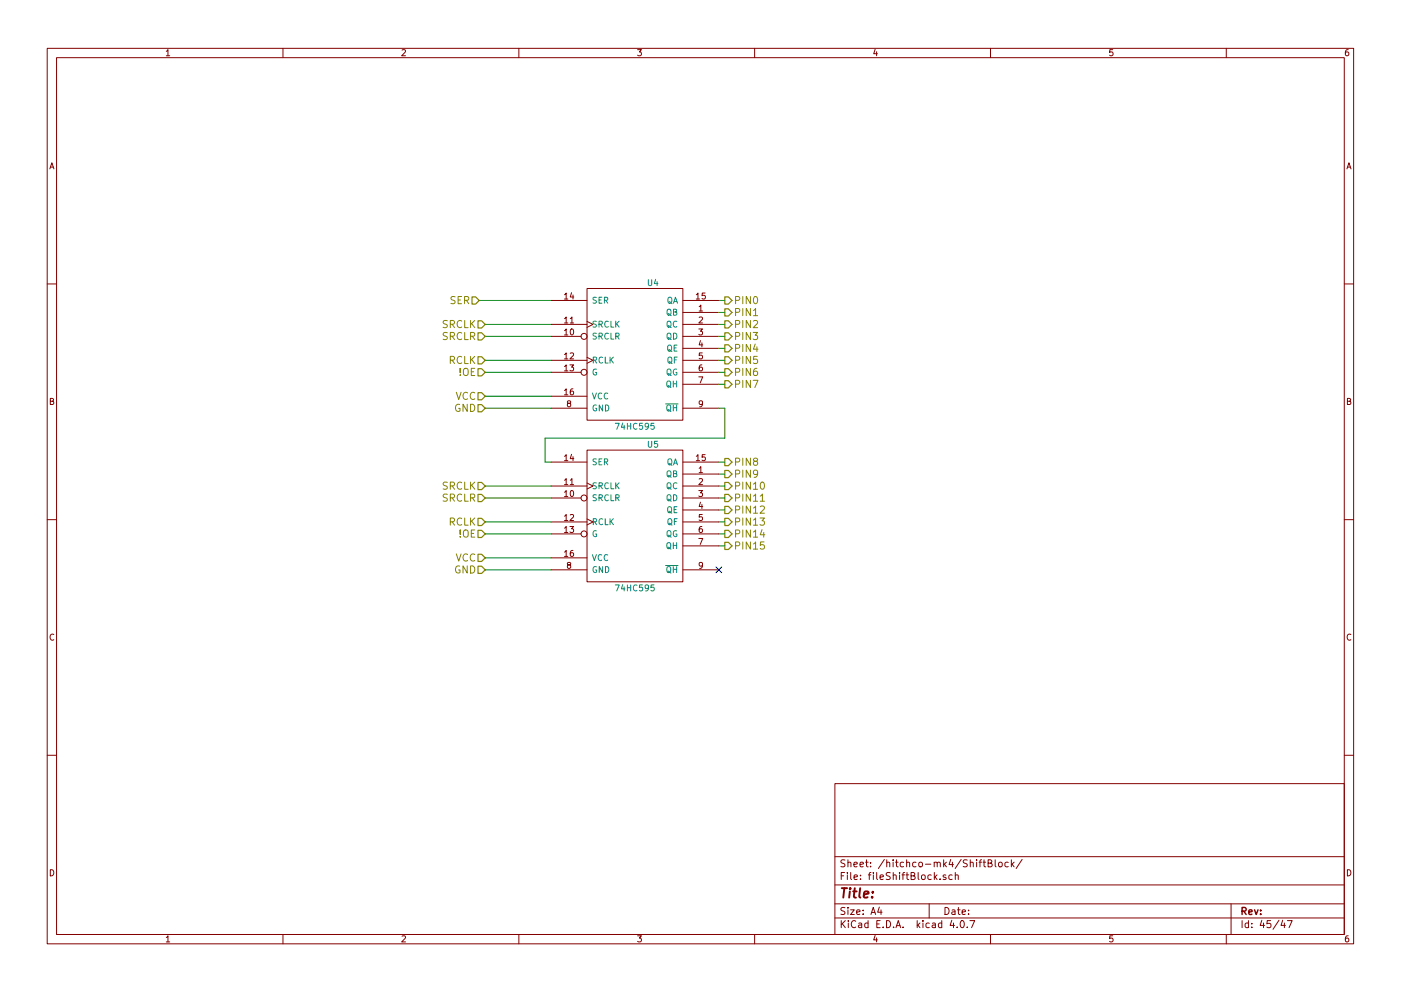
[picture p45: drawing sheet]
EESchema Schematic File Version 2
LIBS:hitchco-mk4-rescue
LIBS:power
LIBS:device
LIBS:switches
LIBS:relays
LIBS:motors
LIBS:transistors
LIBS:conn
LIBS:linear
LIBS:regul
LIBS:74xx
LIBS:cmos4000
LIBS:adc-dac
LIBS:memory
LIBS:xilinx
LIBS:microcontrollers
LIBS:dsp
LIBS:microchip
LIBS:analog_switches
LIBS:motorola
LIBS:texas
LIBS:intel
LIBS:audio
LIBS:interface
LIBS:digital-audio
LIBS:philips
LIBS:display
LIBS:cypress
LIBS:siliconi
LIBS:opto
LIBS:atmel
LIBS:contrib
LIBS:valves
LIBS:freetronics_schematic
LIBS:hitchco-mk4-cache
EELAYER 25 0
EELAYER END
$Descr A4 11693 8268
encoding utf-8
Sheet 45 47
Title ""
Date ""
Rev ""
Comp ""
Comment1 ""
Comment2 ""
Comment3 ""
Comment4 ""
$EndDescr
$Comp
L 74HC595-RESCUE-hitchco-mk4 U4
U 1 1
P 5300 2950
F 0 "U4" H 5450 3550 50  0000 C CNN
F 1 "74HC595" H 5300 2350 50  0000 C CNN
F 2 "Housings_DIP:DIP-16_W7.62mm" H 5300 2950 50  0001 C CNN
F 3 "http://www.ti.com/lit/ds/symlink/sn74hc595.pdf" H 5300 2950 50  0001 C CNN
	1    5300 2950
	1    0    0    -1  
$EndComp
Text HLabel 6050 2500 2    60   Output ~ 0
PIN0
Text HLabel 6050 2600 2    60   Output ~ 0
PIN1
Text HLabel 6050 2700 2    60   Output ~ 0
PIN2
Text HLabel 6050 2800 2    60   Output ~ 0
PIN3
Text HLabel 6050 2900 2    60   Output ~ 0
PIN4
Text HLabel 6050 3000 2    60   Output ~ 0
PIN5
Text HLabel 6050 3100 2    60   Output ~ 0
PIN6
Text HLabel 6050 3200 2    60   Output ~ 0
PIN7
Wire Wire Line
	6000 3400 6050 3400
Wire Wire Line
	6050 3400 6050 3650
Wire Wire Line
	6050 3650 4550 3650
Wire Wire Line
	4550 3650 4550 3850
Wire Wire Line
	4550 3850 4600 3850
Text HLabel 6050 3850 2    60   Output ~ 0
PIN8
Text HLabel 6050 3950 2    60   Output ~ 0
PIN9
Text HLabel 6050 4050 2    60   Output ~ 0
PIN10
Text HLabel 6050 4150 2    60   Output ~ 0
PIN11
Text HLabel 6050 4250 2    60   Output ~ 0
PIN12
Text HLabel 6050 4350 2    60   Output ~ 0
PIN13
Text HLabel 6050 4450 2    60   Output ~ 0
PIN14
Text HLabel 6050 4550 2    60   Output ~ 0
PIN15
Wire Wire Line
	6050 2500 6000 2500
Wire Wire Line
	6000 2600 6050 2600
Wire Wire Line
	6050 2700 6000 2700
Wire Wire Line
	6000 2800 6050 2800
Wire Wire Line
	6050 2900 6000 2900
Wire Wire Line
	6000 3000 6050 3000
Wire Wire Line
	6050 3100 6000 3100
Wire Wire Line
	6000 3200 6050 3200
Wire Wire Line
	6000 3950 6050 3950
Wire Wire Line
	6050 4050 6000 4050
Wire Wire Line
	6000 4150 6050 4150
Wire Wire Line
	6050 4250 6000 4250
Wire Wire Line
	6000 4350 6050 4350
Wire Wire Line
	6050 4450 6000 4450
Wire Wire Line
	6000 4550 6050 4550
Text HLabel 4000 2500 0    60   Input ~ 0
SER
Wire Wire Line
	4000 2500 4600 2500
Text HLabel 4050 2700 0    60   Input ~ 0
SRCLK
Wire Wire Line
	4050 2800 4600 2800
Text HLabel 4050 3000 0    60   Input ~ 0
RCLK
Wire Wire Line
	4050 3000 4600 3000
Wire Wire Line
	4050 2700 4600 2700
Text HLabel 4050 2800 0    60   Input ~ 0
SRCLR
Text HLabel 4050 3100 0    60   Input ~ 0
!OE
Wire Wire Line
	4050 3100 4600 3100
Text HLabel 4050 3300 0    60   Input ~ 0
VCC
Text HLabel 4050 3400 0    60   Input ~ 0
GND
Wire Wire Line
	4050 3400 4600 3400
Wire Wire Line
	4600 3300 4050 3300
$Comp
L 74HC595-RESCUE-hitchco-mk4 U5
U 1 1
P 5300 4300
F 0 "U5" H 5450 4900 50  0000 C CNN
F 1 "74HC595" H 5300 3700 50  0000 C CNN
F 2 "Housings_DIP:DIP-16_W7.62mm" H 5300 4300 50  0001 C CNN
F 3 "http://www.ti.com/lit/ds/symlink/sn74hc595.pdf" H 5300 4300 50  0001 C CNN
	1    5300 4300
	1    0    0    -1  
$EndComp
Text HLabel 4050 4050 0    60   Input ~ 0
SRCLK
Wire Wire Line
	4050 4150 4600 4150
Text HLabel 4050 4350 0    60   Input ~ 0
RCLK
Wire Wire Line
	4050 4350 4600 4350
Wire Wire Line
	4050 4050 4600 4050
Text HLabel 4050 4150 0    60   Input ~ 0
SRCLR
Text HLabel 4050 4450 0    60   Input ~ 0
!OE
Wire Wire Line
	4050 4450 4600 4450
Text HLabel 4050 4650 0    60   Input ~ 0
VCC
Text HLabel 4050 4750 0    60   Input ~ 0
GND
Wire Wire Line
	4050 4750 4600 4750
Wire Wire Line
	4600 4650 4050 4650
Wire Wire Line
	6050 3850 6000 3850
NoConn ~ 6000 4750
$EndSCHEMATC
